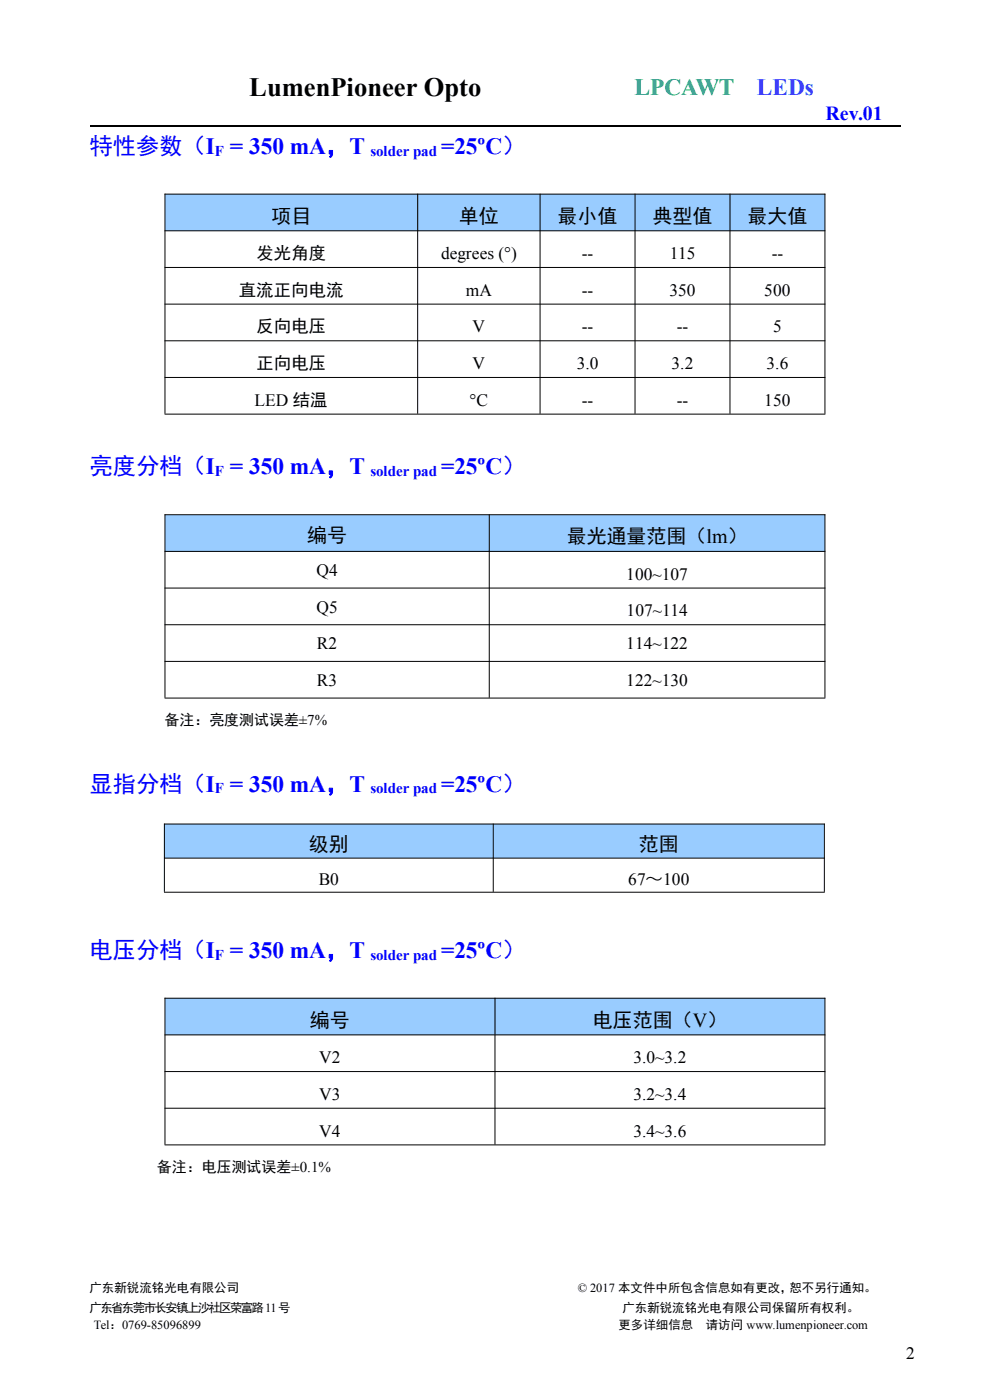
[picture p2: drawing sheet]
<svg xmlns="http://www.w3.org/2000/svg" width="210mm" height="297mm" viewBox="0 0 210 297" stroke-linecap="round" stroke-linejoin="round" font-family="sans-serif">
<defs><g id="words">
<text font-size="5.6" x="52.9" y="20.3">LumenPioneer Opto</text>
<text font-size="5" fill="#00b050" x="134.6" y="20.3">LPCAWT</text>
<text font-size="5" fill="#06f" x="160.6" y="20.3">LEDs</text>
<g font-size="5" fill="#00f">
<text x="19" y="32.7">特性参数（I = 350 mA，T</text>
<text x="93.6" y="32.6">=25ºC）</text>
<text x="19" y="100.6">亮度分档（I = 350 mA，T</text>
<text x="93.6" y="100.6">=25ºC）</text>
<text x="19" y="168">显指分档（I = 350 mA，T</text>
<text x="93.6" y="168">=25ºC）</text>
<text x="19" y="203.2">电压分档（I = 350 mA，T</text>
<text x="93.6" y="203.2">=25ºC）</text>
</g>
<text font-size="4.2" fill="#00f" x="175.1" y="25.4">Rev.01</text>
<g font-size="4.2">
<text x="57.6" y="47.2">项目</text>
<text x="97.4" y="47.2">单位</text>
<text x="118.3" y="47.2">最小值</text>
<text x="138.4" y="47.2">典型值</text>
<text x="158.6" y="47.2">最大值</text>
<text x="65.2" y="115">编号</text>
<text x="120.2" y="115.2">最光通量范围（lm）</text>
<text x="65.5" y="180.6">级别</text>
<text x="135.5" y="180.6">范围</text>
<text x="65.7" y="217.8">编号</text>
<text x="125.8" y="217.8">电压范围（V）</text>
</g>
<g font-size="3.7">
<text x="54.4" y="55">发光角度</text>
<text x="93.6" y="55">degrees (°)</text>
<text x="123.4" y="55">--</text>
<text x="142.1" y="55">115</text>
<text x="163.7" y="55">--</text>
<text x="50.7" y="62.8">直流正向电流</text>
<text x="98.8" y="62.8">mA</text>
<text x="123.4" y="62.8">--</text>
<text x="142" y="62.8">350</text>
<text x="162.1" y="62.8">500</text>
<text x="54.4" y="70.5">反向电压</text>
<text x="100.2" y="70.5">V</text>
<text x="123.4" y="70.5">--</text>
<text x="143.6" y="70.5">--</text>
<text x="164" y="70.5">5</text>
<text x="54.4" y="78.3">正向电压</text>
<text x="100.2" y="78.3">V</text>
<text x="122.3" y="78.3">3.0</text>
<text x="142.5" y="78.3">3.2</text>
<text x="162.6" y="78.3">3.6</text>
<text x="54" y="86.1">LED 结温</text>
<text x="99.6" y="86.1">°C</text>
<text x="123.4" y="86.1">--</text>
<text x="143.6" y="86.1">--</text>
<text x="162.1" y="86.1">150</text>
<text x="67.1" y="122.2">Q4</text>
<text x="132.8" y="123">100~107</text>
<text x="67.1" y="130">Q5</text>
<text x="132.9" y="130.7">107~114</text>
<text x="67.2" y="137.8">R2</text>
<text x="132.8" y="137.8">114~122</text>
<text x="67.2" y="145.5">R3</text>
<text x="132.8" y="145.5">122~130</text>
<text x="67.6" y="187.8">B0</text>
<text x="133.3" y="187.8">67～100</text>
<text x="67.7" y="225.5">V2</text>
<text x="134.4" y="225.5">3.0~3.2</text>
<text x="67.7" y="233.3">V3</text>
<text x="134.4" y="233.3">3.2~3.4</text>
<text x="67.7" y="241.1">V4</text>
<text x="134.4" y="241.1">3.4~3.6</text>
<text x="192.2" y="288.3">2</text>
</g>
<g font-size="3.2" fill="#00f">
<text x="45.6" y="33">F</text>
<text x="78.6" y="33">solder pad</text>
<text x="45.6" y="101">F</text>
<text x="78.6" y="101">solder pad</text>
<text x="45.6" y="168.3">F</text>
<text x="78.6" y="168.3">solder pad</text>
<text x="45.6" y="203.6">F</text>
<text x="78.6" y="203.6">solder pad</text>
</g>
<g font-size="3.2">
<text x="34.9" y="153.9">备注：亮度测试误差±7%</text>
<text x="33.3" y="248.6">备注：电压测试误差±0.1%</text>
</g>
<g font-size="2.6">
<text x="19" y="274.1">广东新锐流铭光电有限公司</text>
<text x="122.6" y="274.1">© 2017 本文件中所包含信息如有更改，恕不另行通知。</text>
<text x="19" y="278.4">广东省东莞市长安镇上沙社区荣富路11号</text>
<text x="19.9" y="281.9">Tel：0769-85096899</text>
<text x="131.2" y="281.9">更多详细信息</text>
<text x="132" y="278.4">广东新锐流铭光电有限公司保留所有权利。</text>
<text x="149.7" y="281.9">请访问 www.lumenpioneer.com</text>
</g>
</g></defs>
<path d="M19 26.8h172" fill="none" stroke="#000" stroke-width=".25"/>
<g fill="#9cf">
<path d="M35 41.2h53.6v7.7h-53.6z" fill-rule="evenodd"/>
<path d="M88.7 41.2h25.8v7.7h-25.8z" fill-rule="evenodd"/>
<path d="M114.6 41.2h20.1v7.7h-20.1z" fill-rule="evenodd"/>
<path d="M134.8 41.2h20v7.7h-20z" fill-rule="evenodd"/>
<path d="M154.9 41.2h20.1v7.7h-20.1z" fill-rule="evenodd"/>
</g>
<g fill="none" stroke="#000" stroke-width=".21">
<path d="M34.9 41.2h140.2M34.9 49h140.2M34.9 56.7h140.2M35 41.1v46.7M88.6 41.1v46.7M114.6 41.1v46.7M134.7 41.1v46.7M154.9 41.1v46.7M175 41.1v46.7M34.9 64.5h140.2M34.9 72.3h140.2M34.9 80.1h140.2"/>
<path d="M34.9 87.9h140.2"/>
</g>
<g fill="#9cf">
<path d="M35 109.3h68.8v7.6h-68.8z" fill-rule="evenodd"/>
<path d="M103.8 109.3h71.2v7.6h-71.2z" fill-rule="evenodd"/>
</g>
<path d="M34.9 109.2h140.2M34.9 117h140.2M35 109.1v38.9M103.8 109.1v38.9M175 109.1v38.9M34.9 124.8h140.2M34.9 132.5h140.2M34.9 140.3h140.2M34.9 148.1h140.2" fill="none" stroke="#000" stroke-width=".21"/>
<g fill="#9cf">
<path d="M35 211.8h70v7.7h-70z" fill-rule="evenodd"/>
<path d="M105.1 211.8h69.9v7.7h-69.9z" fill-rule="evenodd"/>
</g>
<path d="M34.9 211.8h140.2M34.9 219.5h140.2M35 211.7v31.1M105 211.7v31.1M175 211.7v31.1M34.9 227.3h140.2M34.9 235.1h140.2M34.9 242.9h140.2" fill="none" stroke="#000" stroke-width=".21"/>
<g fill="#9cf">
<path d="M34.9 174.9h69.7v7.1h-69.7z" fill-rule="evenodd"/>
<path d="M104.7 174.9h70.1v7.1h-70.1z" fill-rule="evenodd"/>
</g>
<path d="M34.8 174.8h140.2M34.9 174.7v14.5M104.6 174.7v14.5M174.9 174.7v14.5M34.8 182h140.2M34.8 189.3h140.2" fill="none" stroke="#000" stroke-width=".21"/>
<use href="#words"/>
</svg>
